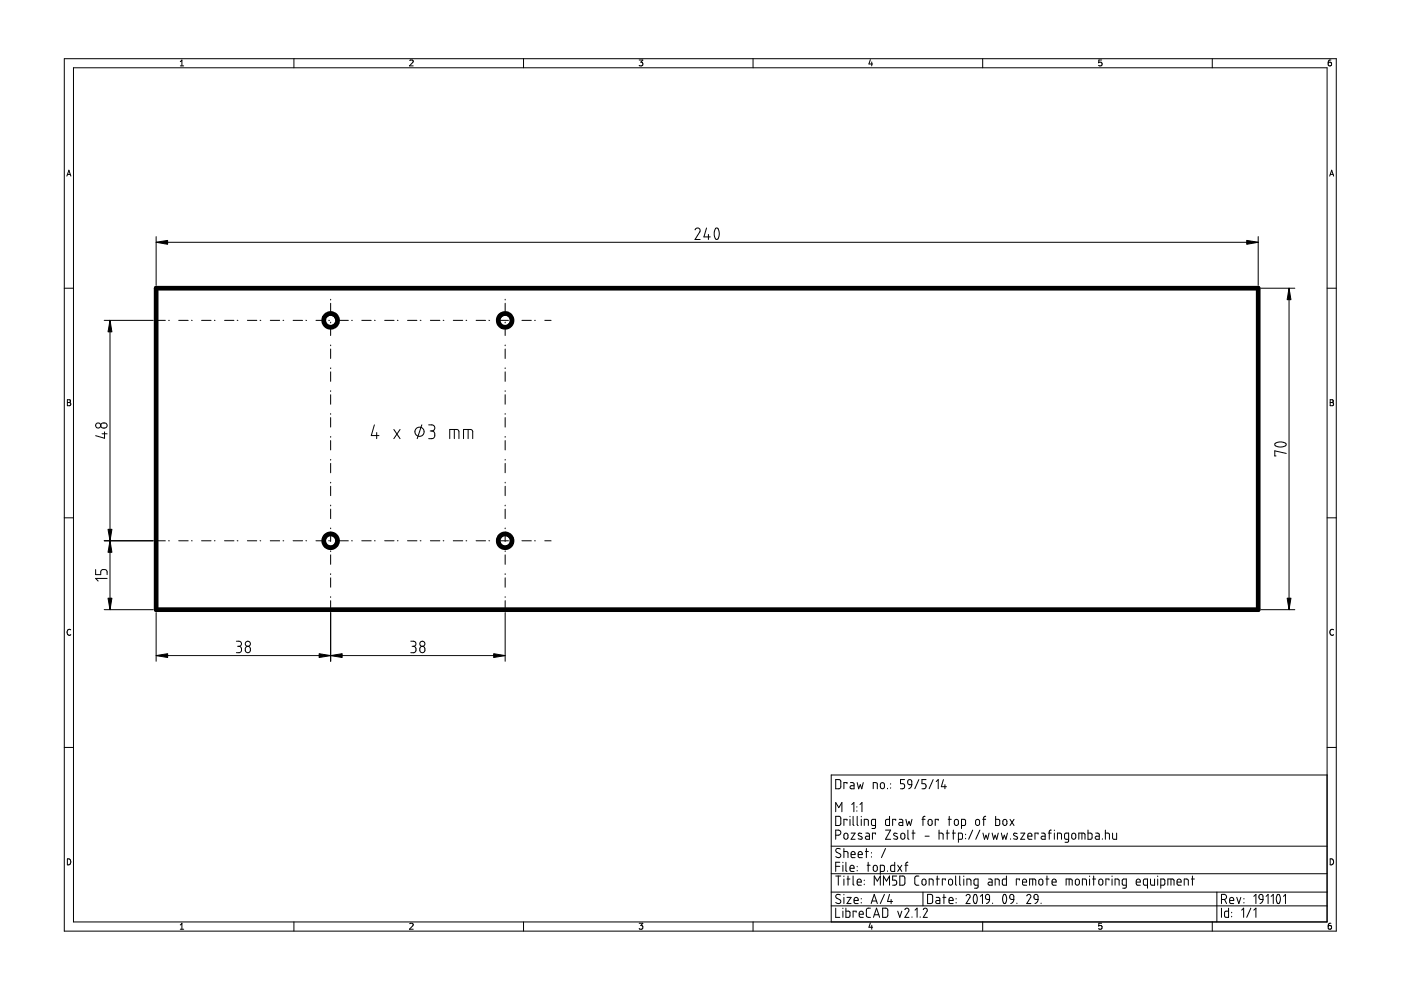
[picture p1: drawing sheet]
<svg xmlns="http://www.w3.org/2000/svg" width="297mm" height="210mm" viewBox="0 0 297 210" stroke-linecap="round" stroke-linejoin="round" font-family="sans-serif">
<g fill="none" stroke="#000" stroke-width=".99">
<path d="M33.1 61.1h233.7v68.2h-233.7z"/>
<circle cx="70.1" cy="67.9" r="1.47"/>
<circle cx="107.1" cy="67.9" r="1.47"/>
<circle cx="70.1" cy="114.7" r="1.46"/>
<circle cx="107.1" cy="114.7" r="1.46"/>
</g>
<g fill="none" stroke="#000" stroke-width=".21">
<path d="M13.6 12.4h269.7v185h-269.7zM15.6 14.4h265.8v181.1h-265.8zM38.2 14h.7M38.2 13.1l.4-.4v1.3M62.3 12.4v2M86.9 12.8h.6l.1 .3-.8 .9h.8M111 12.4v2M135.5 12.7h.8l-.4 .5 .3 .1v.6h-.7M159.7 12.4v2M184.5 12.6l-.3 1h.8M184.8 13.1v.9M208.3 12.4v2"/>
<path d="M232.9 13.9h.1M233.6 12.7h-.6l-.1 .6 .6-.1 .2 .5-.3 .3-.4-.1M257 12.4v2M282.2 12.7l-.4 .1-.2 .2v.7l.2 .3 .4-.1 .1-.5-.1-.2h-.4l-.2 .2M14.2 37.3l.4-1.2 .4 1.2M14.3 37h.6M281.9 37.3l.4-1.2 .5 1.2M282 37h.6M33.1 50.2v10.3M33.1 51.4h233.7M147.4 48.7l.4-.4 .6 .3v.5l-1 1.7h1M149.8 48.3l-.6 1.9h1.4"/>
<path d="M150.2 49.7v1.1M151.7 48.5a.63 .63 0 0 1 .8 .7v.8l-.2 .6a.46 .46 0 0 1-.6 .1 .46 .46 0 0 1-.2-.6l-.1-.8zM266.8 50.2v10.3M13.6 61.1h2M22.1 67.9h10.4M23.3 67.9v61.4M33.1 67.9h2M35.8 67.9h.1M37.9 67.9h2M40.6 67.9h.1M42.7 67.9h2M45.4 67.9h.2"/>
<path d="M47.6 67.9h2M50.3 67.9h.1M52.5 67.9h1.9M55.1 67.9h.2M57.3 67.9h2M60 67.9h.2M62.1 67.9h2.1M64.9 67.9h.1M67 67.9h2M69.7 67.9h.1M70.1 63.5v.1M70.1 64.3v2"/>
<path d="M70.1 68.3v.2M70.1 69.2v1.9M70.1 73.2v.1M70.1 74v2M70.1 78v.1M70.1 78.8v2.1M71.8 67.9h2.1M74.5 67.9h.2M76.7 67.9h2M79.4 67.9h.1M81.6 67.9h1.9M84.2 67.9h.2"/>
<path d="M86.4 67.9h2M89.1 67.9h.2M91.2 67.9h2.1M94 67.9h.1M96.1 67.9h2M98.8 67.9h.2M100.9 67.9h2.1M103.7 67.9h.1M105.8 67.9h2M107.1 63.5v.1M107.1 64.3v2M107.1 68.3v.2"/>
<path d="M107.1 69.2v1.9M107.1 73.2v.1M107.1 74v2M107.1 78v.1M107.1 78.8v2.1M108.5 67.9h.1M110.7 67.9h1.9M113.3 67.9h.2M115.5 67.9h1.3M267.4 61.1h7.1M273.3 61.1v68.2M281.4 61.1h1.9"/>
<path d="M14.3 84.8h.4l.2 .2-.2 .3 .2 .2 .1 .3-.2 .2h-.5zM14.3 85.3h.4M21.5 89.9l.3-.2h.7l.2 .4-.1 .4-.4 .3-.6-.1-.2-.4zM21.6 92h1.1M22.2 91.6v1.3l-1.9-.5M70.1 82.8v.2M70.1 83.7v2M70.1 87.7v.1M70.1 88.5v2.1M70.1 92.5v.2M70.1 93.4v2M70.1 97.4v.2"/>
<path d="M70.1 98.3v1.9M79.4 90.1l-.7 2.3h1.6M79.9 91.7v1.3M83.5 91.1l1.3 1.9M84.8 91.1l-1.3 1.9M89.4 90.1l-.9 2.9M90.9 90.1h.9l.3 .3 .1 .6-.2 .2-.5 .2M91.2 91.4h.3M91.5 91.4l.6 .3 .1 .9-.4 .4h-.9M95.4 93v-1.9l1.7 .1 .2 .3v1.5M96.3 91.1v1.9M98.3 93v-1.9l1.8 .1 .1 .3v1.5"/>
<path d="M99.3 91.1v1.9M107.1 82.8v.2M107.1 83.7v2M107.1 87.7v.1M107.1 88.5v2.1M107.1 92.5v.2M107.1 93.4v2M107.1 97.4v.2M107.1 98.3v1.9M270.4 94l1.3-.3 .9 .3a.55 .55 0 0 1-.1 .6 .55 .55 0 0 1-.6 .1l-.6 .1-.8-.2a.35 .35 0 0 1-.1-.6zM272.7 96.1l-2.4-.5v1.1h.2M282 84.8h.4l.3 .2-.3 .3 .3 .2v.3l-.2 .2h-.5z"/>
<path d="M282 85.3h.4M13.6 109.8h2M22.1 114.7h10.4M33.1 114.7h2M35.8 114.7h.1M37.9 114.7h2M40.6 114.7h.1M42.7 114.7h2M45.4 114.7h.2M47.6 114.7h2M50.3 114.7h.1M52.5 114.7h1.9"/>
<path d="M55.1 114.7h.2M57.3 114.7h2M60 114.7h.2M62.1 114.7h2.1M64.9 114.7h.1M67 114.7h2M69.7 114.7h.1M70.1 102.3v.1M70.1 103.1v2M70.1 107.1v.2M70.1 107.9v2.1M70.1 112v.1"/>
<path d="M70.1 112.8v2M70.1 116.8v.1M70.1 117.6v2.1M71.8 114.7h2.1M74.5 114.7h.2M76.7 114.7h2M79.4 114.7h.1M81.6 114.7h1.9M84.2 114.7h.2M86.4 114.7h2M89.1 114.7h.2M91.2 114.7h2.1"/>
<path d="M94 114.7h.1M96.1 114.7h2M98.8 114.7h.2M100.9 114.7h2.1M103.7 114.7h.1M105.8 114.7h2M107.1 102.3v.1M107.1 103.1v2M107.1 107.1v.2M107.1 107.9v2.1M107.1 112v.1M107.1 112.8v2"/>
<path d="M107.1 116.8v.1M107.1 117.6v2.1M108.5 114.7h.1M110.7 114.7h1.9M113.3 114.7h.2M115.5 114.7h1.3M281.4 109.8h1.9M15 133.5a.57 .57 0 0 0-.8 .6 .57 .57 0 0 0 .8 .5M20.3 120.8v1h1.1v-.7l.4-.3h.5l.3 .2 .1 .8M22.1 129.3h10.4M22.7 122.6h-2.4l.5 .6M33.1 129.9v10.3"/>
<path d="M33.1 139h74M50.1 136h.8l.3 .3-.1 .5-.4 .2M50.4 137h.3M50.7 137l.5 .4v.7l-.4 .3h-.7M52.1 137.2l.4-.2 .5 .2 .1 .7-.3 .4-.3 .1-.4-.2-.1-.7zM70.1 121.6v.2M70.1 122.5v2M70.1 126.5v.2M70.1 127.4v1.9M70.1 129.9v10.3M87.1 136h.8l.2 .2v.6l-.4 .2M87.4 137h.3"/>
<path d="M87.7 137l.5 .4v.7l-.4 .3h-.7M89.1 137.2l.4-.2 .5 .2 .1 .7-.3 .4-.3 .1-.4-.2-.1-.7zM107.1 121.6v.2M107.1 122.5v2M107.1 126.5v.2M107.1 127.4v1.9M107.1 129.9v10.3M267.4 129.3h7.1M282.7 133.5a.57 .57 0 0 0-.7 .6 .57 .57 0 0 0 .7 .5M13.6 158.5h2M281.4 158.5h1.9M176.2 179.4h105.2"/>
<path d="M177.2 177.1l.9-.1 .2-.3-.1-.5-.4-.2h-.6v1.9M177.2 173.1h.8l.3 .3v1.3l-.3 .3h-.8zM177.2 165.3h.8l.3 .3v1.3l-.3 .3h-.8zM177.2 172.1v-1.9l.6 1 .7-1v1.9M178.9 179.9v1.9M179 176.8l.4-.2 .3 .3 .1 .7-.3 .3-.5-.2zM179.6 166.2v-.3h-.7v1.3M179.6 173.9v-.2h-.7v1.3M180.2 173.1v.1M180.2 173.7v1.3M180.3 165.9h.5l.3 .3v1h-.5a.33 .33 0 0 1-.4-.3 .33 .33 0 0 1 .4-.3h.5M180.4 176.6h.9l-.9 1.3h.9"/>
<path d="M180.6 170.6l.4-.4v1.9M180.9 173.1v1.8l.2 .1M181.7 171v.1M181.7 171.9v.1M181.7 173.1v1.8l.2 .1M181.7 165.9l.4 1.3 .3-.8 .3 .8 .3-1.3M182.3 170.6l.5-.4v1.9M182.6 173.1v.1M182.6 173.7v1.3M182.7 176.8l-.3-.1a.29 .29 0 0 0-.4 .1 .29 .29 0 0 0 .1 .4l.6 .2a.35 .35 0 0 1 0 .5 .35 .35 0 0 1-.5 0l-.3-.1M183.2 175v-1.3l.8 .1 .1 1.2M183.6 176.6l.5 .1 .2 .3v.9h-.6a.32 .32 0 0 1-.2-.3 .32 .32 0 0 1 .3-.3h.5"/>
<path d="M183.7 179.9v1.9M185.1 167.2v-1.3h.6l.3 .2v1.1M185.6 175l-.8-.1v-.9l.1-.2 .7-.1v1.7l-.2 .3h-.5M185.6 176.9v-.3h-.6v1.3M186.7 166.1l.4-.2 .4 .3v.7l-.3 .3h-.4l-.1-.3zM187.7 179.9l-.8 1.9M187.7 176h1.1l-1.1 1.9h1.1M188.2 167.1v.1M188.6 173.1v1.9h-.7l-.2-.2 .1-1 .8-.1M188.8 166.2v.1M188.8 167v.1M189.9 173.9v-.2h-.6v1.3"/>
<path d="M190.2 176.8l-.3-.1a.29 .29 0 0 0-.4 .1 .29 .29 0 0 0 .1 .4l.6 .2a.35 .35 0 0 1 0 .5 .35 .35 0 0 1-.5 0l-.2-.1M190.7 173.7h.5l.2 .3v1h-.5a.33 .33 0 0 1-.4-.3 .33 .33 0 0 1 .4-.3h.5M191.1 176.8l.3-.2 .4 .3 .1 .7-.2 .3h-.3l-.3-.1zM191.8 165.3h-.9v.9h.6l.3 .3-.2 .6-.7 .1M192.1 173.7l.3 1.3 .3-.8 .3 .8 .4-1.3M192.5 176v1.7l.2 .2M192.6 165.4l.4-.1 .2 .1 .1 1h-.5l-.3-.2-.1-.6zM193.3 166.4l-.2 .5-.4 .3M193.4 176.6h.6M193.6 176v1.9M194.8 165.3l-.8 1.9M195.5 173.7h.6"/>
<path d="M196.1 173.1h-.3l-.1 .3v1.6M196.1 177.3h.9M196.3 165.3h-.8v.9h.6l.2 .3-.1 .6-.7 .1M196.9 173.8l.4-.1 .3 .3v.7l-.3 .3-.3-.1-.2-.2zM197.8 165.3l-.8 1.9M198.5 165.7l.4-.4v1.9M198.9 173.9v-.2h-.6v1.3M199.1 176.6l.8 .2 .1 1.1M199.1 176v1.9M200 165.3l-.4 1.5h1.1M200.3 166.4v.8M200.6 176.6h.7"/>
<path d="M200.8 176v1.9M201 173.7h.7M201.3 173.1v1.9M201.9 176.6h.7M202.1 176v1.9M202.4 173.9l.4-.2 .4 .3v.7l-.3 .3h-.3l-.2-.3zM203.2 177.9l.8-.1 .1-.9-.2-.2-.7-.1v2M203.9 175l.8-.1v-.9l-.2-.2-.6-.1v2M204.7 176.9v.1M204.7 177.7v.1M206.2 176l-.8 1.9M206.9 173.9l.4-.2 .4 .3v.7l-.3 .3h-.3l-.3-.3z"/>
<path d="M207.8 176l-.9 1.9M208.3 173.7h.7M208.4 176.6l.3 1.3 .3-.8 .4 .8 .3-1.3M209 173.1h-.3l-.1 .3v1.6M210.4 176.6l.3 1.3 .3-.8 .3 .8 .3-1.3M211.1 173.1v1.9h.7l.2-.2-.1-1-.8-.1M212.3 176.6l.3 1.3 .3-.8 .4 .8 .3-1.3M212.7 173.8l.5-.1 .3 .3v.6l-.3 .4-.5-.2zM214.1 173.7l.9 1.3M214.2 177.8v.1M215 173.7l-.9 1.3M215.6 176.8l-.3-.1a.29 .29 0 0 0-.4 .1 .29 .29 0 0 0 .2 .4l.5 .2a.35 .35 0 0 1 0 .5 .35 .35 0 0 1-.5 0l-.2-.1"/>
<path d="M216.4 176.6h.9l-.9 1.3h.9M217.9 177.3h.9l-.2-.6-.2-.1-.4 .2-.1 .8 .2 .3h.7M220.1 176.9v-.3h-.7v1.3M220.8 176.6l.6 .1 .2 .2v1h-.7a.33 .33 0 0 1-.2-.3 .33 .33 0 0 1 .4-.3h.5M222.2 176.6h.7M222.9 176l-.3 .1-.1 .2v1.6M223.5 176v.1M223.5 176.6v1.3M224.2 177.9v-1.3l.8 .2 .1 1.1M226.6 177.9h-.6l-.3-.1v-.8l.2-.3 .7-.1v1.8l-.3 .2h-.5M227.3 176.8l.3-.2 .4 .3 .1 .7-.2 .3h-.3l-.3-.1zM228.7 177.9v-1.3l1.3 .2v1.1"/>
<path d="M229.4 176.6v1.3M230.7 176v1.9h.7l.1-.2v-.9l-.8-.2M232.3 176.6l.5 .1 .3 .2v1h-.7a.32 .32 0 0 1-.2-.3 .32 .32 0 0 1 .3-.3h.6M233.7 177.8v.1M234.4 176.6l.8 .2v1.1M234.4 176v1.9M235.9 176.6v1.1l.3 .2h.5v-1.3M281.4 164.3h-105.2v31.2M14.3 182.1a.64 .64 0 0 1 .7 .6 .64 .64 0 0 1-.7 .7zM38.2 196.1l.4-.4v1.3M38.2 197h.7M62.3 195.5v1.9"/>
<path d="M86.9 195.9l.5-.2 .2 .4-.8 .9h.8M111 195.5v1.9M135.5 195.7h.8l-.4 .5 .3 .1v.6l-.2 .1-.5-.1M159.7 195.5v1.9M176.2 192.1h105.2M176.2 189.1h105.2M176.2 185.3h105.2M177.2 192.6v1.9h.9M177.2 183.7h.9M177.2 185.7h1.1M177.7 185.7v2M178.1 182.8h-.9v2"/>
<path d="M178.2 189.7h-.7l-.3 .4 .2 .3 .8 .5v.5l-.4 .2-.6-.3M178.2 180l-.7-.1-.3 .5 .1 .2 .9 .5v.6l-.5 .1-.5-.2M178.7 182.8v.1M178.7 183.5v1.3M178.7 192.6v.1M178.7 193.2v1.3M178.9 180.5l.8 .2 .1 1.1M178.9 185.7v.1M178.9 186.4v1.3M178.9 189.6v.1M178.9 190.3v1.3M179.3 192.6v1.9h.8l.1-.3-.1-.9-.8-.1"/>
<path d="M179.3 182.8v1.7l.3 .3M179.6 190.3h.8l-.8 1.3h.8M179.6 186.4h.6M179.8 185.7v2M180.2 184.1h.9l-.2-.5-.3-.1-.3 .1-.1 .9 .2 .2 .7 .1M180.4 181.2h.9l-.1-.5-.4-.2-.3 .2-.1 .9 .2 .2h.7M180.9 185.7v1.8l.2 .2M181.1 190.9h.8l-.1-.5-.3-.1-.3 .1-.1 .9 .2 .2 .6 .1M181.5 193.4v-.2h-.6v1.3M181.7 187h.9l-.1-.5-.4-.1-.3 .2-.1 .8 .2 .3h.7M181.7 183.7v.1M181.7 184.5v.2"/>
<path d="M181.9 181.2h.9l-.1-.6-.3-.1-.3 .2-.2 .8 .3 .3h.6M182.2 193.8h.8l-.1-.5-.3-.1-.3 .1-.1 .9 .1 .3h.7M182.6 190.5v.1M182.6 191.3v.2M183.2 186.6v.1M183.2 187.5v.1M183.5 180.5h.6M183.9 183.5h.6M184.1 182.8v2M184.5 195.7l-.3 .9h.8M184.6 192.6h-.6l-.3 .3v1.4l.4 .2h.5M184.7 191.6l.7-2 .6 2"/>
<path d="M184.8 180.8v.1M184.8 181.6v.1M184.8 196.2v.8M184.9 191h.9M185.2 194.5l.6-1.9 .7 1.9M185.2 183.6l.4-.1 .3 .2 .1 .7-.2 .3-.3 .1-.3-.2zM185.4 187.7v-2l.6 1.1 .6-1.1v2M185.4 194h.9M186.6 184.8l.9-.2v-.9l-.1-.2h-.8v1.9M187.1 192.6h.9l.2 .2v1.4l-.3 .3h-.8zM187.3 187.7v-2l.7 1.1 .6-1.1v2M187.5 189.6l-.9 2"/>
<path d="M188.2 184.7v.1M188.6 189.6l-.4 1.5h1.1M188.9 190.7v.9M189.7 182.8v2l-.7-.1-.2-.2 .1-.9 .8-.1M190.1 185.7h-.8v.9h.5l.3 .3-.1 .7-.7 .1M190.3 193.2l.5 1.3 .4-1.3M190.3 183.5l.9 1.3M190.8 185.7l.8 .1 .2 .2 .1 1.3-.4 .4h-.7zM191.2 183.5l-.9 1.3M191.9 192.9l.3-.3 .5 .1v.4l-.8 1.4h.8M191.9 183.5h.6M192.5 182.8l-.3 .1-.1 .2v1.7"/>
<path d="M193.4 194.4v.1M194 193l.4-.4v1.9M194.8 185.7l-.6 .1-.2 .4v1.3l.4 .2h.4M195.1 194.4v.1M195.6 186.5l.4-.1 .3 .3v.7l-.3 .3-.5-.2zM195.7 189.1v3M195.7 192.9l.4-.3 .5 .1v.4l-.9 1.4h.9M196.7 189.6h.7l.3 .3v1.3l-.3 .4h-.7zM197 187.7v-1.3l.8 .1v1.2M198.5 190.3h.5l.3 .3v1h-.7a.32 .32 0 0 1-.2-.4 .32 .32 0 0 1 .3-.3h.6M198.5 186.4h.7M198.7 185.7v2"/>
<path d="M199.9 190.3h.7M200.1 189.6v2M200.4 186.6v-.2h-.6v1.3M201.2 190.9h.9l-.1-.5-.4-.1-.3 .2-.1 .8 .3 .3h.6M201.3 186.5l.4-.1 .3 .3v.7l-.3 .3h-.3l-.3-.3v-.7zM202.6 185.7v1.8l.2 .2M202.7 190.5v.1M202.7 191.3v.2M203.5 185.7v1.8l.2 .2M204.3 185.7v.1M204.3 186.4v1.3M204.8 189.9l.3-.3 .5 .2 .1 .4-.9 1.4h.9"/>
<path d="M205 187.7v-1.3h.5l.3 .1 .1 1.2M206.6 189.7h.3l.2 .3v1.2a.37 .37 0 0 1-.5 .3 .37 .37 0 0 1-.2-.5v-.7zM207.4 187.7l-.8-.1-.1-.9 .2-.3h.7v1.7l-.3 .2h-.5M207.9 190.1l.4-.5v2M208.3 195.5v1.9M209 189.8l.3-.2 .4 .1 .1 .3v.7l-.7-.1-.2-.3zM209.6 186.4h.6l.2 .3v1h-.7a.32 .32 0 0 1-.2-.4 .32 .32 0 0 1 .3-.3h.6M209.8 190.7l-.2 .5-.5 .4M210.5 191.5v.1M211 187.7v-1.3l.8 .1 .1 1.2M212.8 189.7h.4l.2 .4-.1 1.2a.36 .36 0 0 1-.5 .2 .36 .36 0 0 1-.2-.5v-.7zM213.4 185.7v2l-.7-.1-.2-.2 .1-.9 .8-.1"/>
<path d="M214.1 189.8l.3-.2 .4 .2 .1 .9h-.4l-.4-.2zM214.9 190.7l-.1 .5-.5 .4M215.6 191.5v.1M216.1 186.6v-.2h-.6v1.3M216.8 187h.9l-.2-.5-.3-.1-.3 .2-.1 .8 .2 .3h.7M217.7 189.9l.3-.3 .5 .2 .1 .4-.9 1.4h.9M218.3 187.7v-1.3h1.1l.2 .3v1M218.9 186.4v1.3M219.3 189.8l.3-.2 .4 .2 .1 .9h-.5l-.3-.2zM220.1 190.7l-.1 .5-.6 .4M220.4 186.5l.3-.1 .4 .2v.8l-.3 .3-.4-.1-.1-.2zM220.7 191.5v.1"/>
<path d="M221.8 186.4h.6M222 185.7v2M223.1 187h.8l-.1-.5-.3-.1-.3 .1-.1 .9 .2 .3h.6M226 187.7v-1.3l1.3 .1v1.2M226.7 186.4v1.3M228 186.6l.5-.2 .3 .3v.7l-.3 .3h-.2l-.3-.3zM229.5 187.7v-1.3l.8 .1 .1 1.2M231 185.7v.1M231 186.4v1.3M231.6 186.4h.7M231.9 185.7v2M232.9 196.9h.1"/>
<path d="M233 186.6l.4-.2 .4 .3v.7l-.3 .3h-.2l-.3-.3zM233.6 195.7h-.6l-.1 .6h.6l.2 .5-.3 .2-.4-.1M235.1 186.6v-.2h-.6v1.3M235.8 185.7v.1M235.8 186.4v1.3M236.4 187.7v-1.3l.8 .1 .1 1.2M238.8 187.7l-.8-.1-.1-1 .2-.2h.7v1.6l-.3 .3h-.5M240.9 187h.9l-.2-.5-.3-.1-.3 .1-.1 .8 .2 .4h.7M243.3 187.7l-.8-.1-.1-1 .2-.2h.7v1.9M243.9 186.4v.9l.3 .4h.6v-1.3M245.4 185.7v.1M245.4 186.4v1.3"/>
<path d="M246.1 187.7h.6l.2-.2 .1-.8-.2-.3h-.7v1.9M247.6 187.7v-1.3h1.2l.1 .3v1M248.3 186.4v1.3M249.6 187h.8l-.1-.5-.3-.1-.3 .1-.1 .9 .2 .3h.6M251.1 187.7v-1.3l.8 .1v1.2M252.6 186.4h.6M252.8 185.7v2M257 195.5v1.9M258 189.1v6.4M259 190.7l.9-.1 .2-.4-.2-.4-.2-.2h-.7v2M259 192.6v1.9M259.6 190.7l.5 .9"/>
<path d="M260.5 192.6v1.9h-.7l-.2-.3 .1-.9 .8-.1M260.7 190.9h.9l-.1-.5-.4-.1-.3 .2-.1 .8 .3 .3h.6M261.1 193.4v.1M261.1 194.3v.1M262.2 190.3l.5 1.3 .4-1.3M263.2 193l.5-.4v1.9M263.7 190.5v.1M263.7 191.3v.2M265.2 192.6l-.9 1.9M265.8 190.1l.5-.5v2M265.8 193l.5-.4v1.9M267 189.8l.3-.2 .4 .2 .1 .9-.8-.1-.1-.3z"/>
<path d="M267.8 190.7l-.2 .6-.5 .3M268.4 190.1l.5-.5v2M269.5 190.1l.5-.5v2M270.8 189.7a.54 .54 0 0 1 .6 .2 .54 .54 0 0 1 .1 .6l-.2 .8a.36 .36 0 0 1-.4 .2 .36 .36 0 0 1-.2-.4l-.1-.6zM272.1 190.1l.4-.5v2M282 182.1a.64 .64 0 0 1 .8 .6 .64 .64 0 0 1-.8 .7zM282.2 195.7l-.4 .1-.2 .2v.8l.2 .2 .4-.1 .1-.4-.1-.2-.4-.1-.2 .3"/>
<circle cx="20.8" cy="90.2" r=".54"/>
<circle cx="88.9" cy="91.5" r=".98"/>
<circle cx="52.6" cy="136.5" r=".54"/>
<circle cx="89.5" cy="136.5" r=".53"/>
</g>
<path d="M33.1 51.4l2.4-.4v.8zM264.3 51l2.5 .4-2.5 .4zM23.3 67.9l.4 2.5h-.8zM273.3 61.1l.4 2.4h-.8zM23.3 114.7l.4 2.4h-.8zM22.9 112.2h.8l-.4 2.5zM22.9 126.8h.8l-.4 2.5zM33.1 139l2.4-.4v.8zM67.7 138.6l2.4 .4-2.4 .4zM70.1 139l2.4-.4v.8zM104.7 138.6l2.4 .4-2.4 .4zM272.9 126.8h.8l-.4 2.5z" fill="#000" stroke="#000" stroke-width=".21"/>
</svg>
